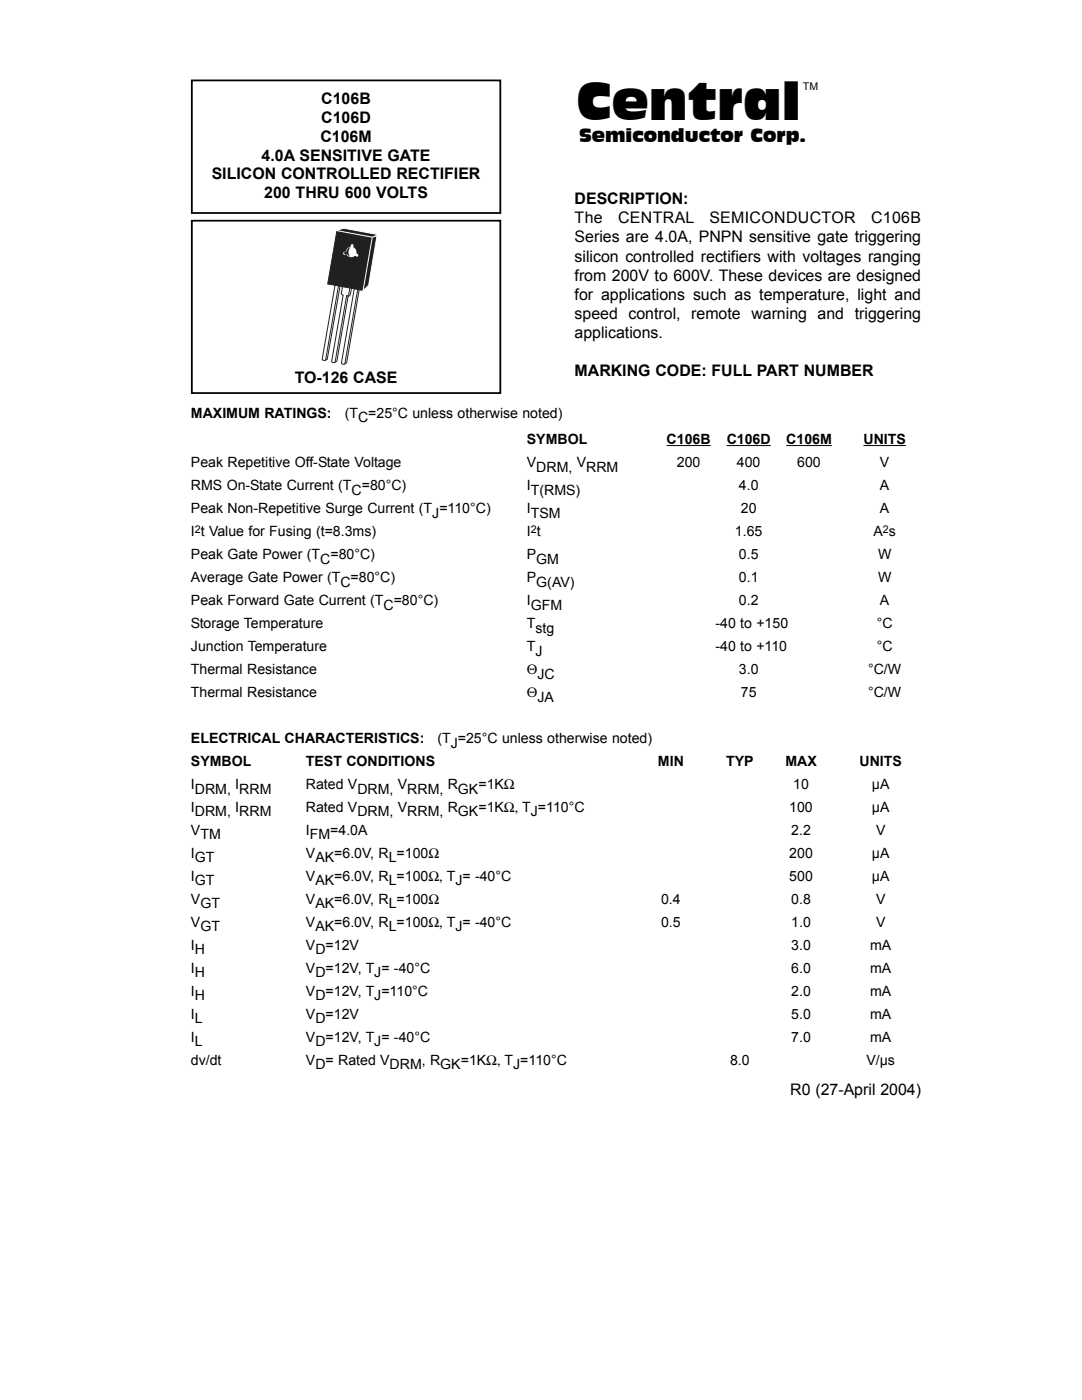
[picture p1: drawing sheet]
<svg xmlns="http://www.w3.org/2000/svg" width="216mm" height="279mm" viewBox="0 0 216 279" stroke-linecap="round" stroke-linejoin="round" font-family="sans-serif">
<defs><g id="words">
<text font-size="9.9" x="115" y="24">Central</text>
<text font-size="3.5" x="115.6" y="28.4">Semiconductor Corp.</text>
<g font-size="3.2">
<text x="64.1" y="20.7">C106B</text>
<text x="63.9" y="28.3">C106M</text>
<text x="64.1" y="24.5">C106D</text>
<text x="42.2" y="35.6">SILICON CONTROLLED RECTIFIER</text>
<text x="52.2" y="32.1">4.0A SENSITIVE GATE</text>
<text x="52.7" y="39.5">200 THRU 600 VOLTS</text>
<text x="114.7" y="40.8">DESCRIPTION:</text>
<text x="114.7" y="44.6">The</text>
<text x="123.3" y="44.6">CENTRAL</text>
<text x="141.5" y="44.6">SEMICONDUCTOR</text>
<text x="173.8" y="44.6">C106B</text>
<text x="114.7" y="48.4">Series are 4.0A, PNPN sensitive gate triggering</text>
<text x="114.7" y="52.2">silicon controlled rectifiers with voltages ranging</text>
<text x="114.7" y="56">from 200V to 600V. These devices are designed</text>
<text x="114.7" y="59.8">for applications such as temperature, light and</text>
<text x="114.7" y="63.6">speed control, remote warning and triggering</text>
<text x="114.7" y="67.4">applications.</text>
<text x="58.8" y="76.3">TO-126 CASE</text>
<text x="114.7" y="75.1">MARKING CODE: FULL PART NUMBER</text>
<text x="157.7" y="218.6">R0 (27-April 2004)</text>
</g>
<g font-size="2.8">
<text x="38.1" y="83.3">MAXIMUM RATINGS:</text>
<text x="68.8" y="83.3">(T</text>
<text x="73.5" y="83.3">=25°C unless otherwise noted)</text>
<text x="71.4" y="84.3">C</text>
<text x="105.1" y="88.6">SYMBOL</text>
<text x="133" y="88.6">C106B</text>
<text x="145" y="88.6">C106D</text>
<text x="156.9" y="88.6">C106M</text>
<text x="172.3" y="88.6">UNITS</text>
<text x="38.1" y="93.2">Peak Repetitive Off-State Voltage</text>
<text x="105.1" y="93.2">V</text>
<text x="107" y="94.2">DRM,</text>
<text x="115.1" y="93.2">V</text>
<text x="117" y="94.2">RRM</text>
<text x="135.1" y="93.2">200</text>
<text x="147" y="93.2">400</text>
<text x="159.1" y="93.2">600</text>
<text x="175.6" y="93.2">V</text>
<text x="38.1" y="97.8">RMS On-State Current (T</text>
<text x="70.2" y="98.7">C</text>
<text x="72.2" y="97.8">=80°C)</text>
<text x="105.1" y="97.8">I</text>
<text x="105.9" y="98.7">T(RMS)</text>
<text x="147.4" y="97.8">4.0</text>
<text x="175.6" y="97.8">A</text>
<text x="38.1" y="102.4">Peak Non-Repetitive Surge Current (T =110°C)</text>
<text x="38.1" y="107">I t Value for Fusing (t=8.3ms)</text>
<text x="86.3" y="103.3">J</text>
<text x="105.1" y="102.4">I</text>
<text x="105.1" y="107">I t</text>
<text x="105.9" y="103.3">TSM</text>
<text x="146.7" y="107">1.65</text>
<text x="147.8" y="102.4">20</text>
<text x="174.3" y="107">A s</text>
<text x="175.6" y="102.4">A</text>
<text x="38.1" y="111.6">Peak Gate Power (T</text>
<text x="63.9" y="112.5">C</text>
<text x="65.9" y="111.6">=80°C)</text>
<text x="105.1" y="111.6">P</text>
<text x="107" y="112.5">GM</text>
<text x="147.4" y="111.6">0.5</text>
<text x="175.2" y="111.6">W</text>
<text x="38.1" y="116.2">Average Gate Power (T</text>
<text x="67.9" y="117.1">C</text>
<text x="70" y="116.2">=80°C)</text>
<text x="105.1" y="116.2">P</text>
<text x="107" y="117.1">G(AV)</text>
<text x="147.4" y="116.2">0.1</text>
<text x="175.2" y="116.2">W</text>
<text x="38.1" y="120.7">Peak Forward Gate Current (T</text>
<text x="38.1" y="125.3">Storage Temperature</text>
<text x="76.5" y="121.7">C</text>
<text x="78.6" y="120.7">=80°C)</text>
<text x="105.1" y="125.3">T</text>
<text x="105.1" y="120.7">I</text>
<text x="105.9" y="121.7">GFM</text>
<text x="142.8" y="125.3">-40 to +150</text>
<text x="147.4" y="120.7">0.2</text>
<text x="174.9" y="125.3">°C</text>
<text x="175.6" y="120.7">A</text>
<text x="38.1" y="129.9">Junction Temperature</text>
<text x="105.1" y="129.9">T</text>
<text x="106.9" y="130.8">J</text>
<text x="106.9" y="126.3">stg</text>
<text x="142.8" y="129.9">-40 to +110</text>
<text x="174.9" y="129.9">°C</text>
<text x="38.1" y="134.5">Thermal Resistance</text>
<text x="105.1" y="134.5">Θ</text>
<text x="107.2" y="135.4">JC</text>
<text x="147.4" y="134.5">3.0</text>
<text x="173.2" y="134.5">°C/W</text>
<text x="38.1" y="139.1">Thermal Resistance</text>
<text x="105.1" y="139.1">Θ</text>
<text x="107.2" y="140">JA</text>
<text x="147.8" y="139.1">75</text>
<text x="173.2" y="139.1">°C/W</text>
<text x="38.1" y="148.3">ELECTRICAL CHARACTERISTICS:</text>
<text x="87.3" y="148.3">(T =25°C unless otherwise noted)</text>
<text x="89.9" y="149.2">J</text>
<text x="38.1" y="152.8">SYMBOL</text>
<text x="61" y="152.8">TEST CONDITIONS</text>
<text x="131.3" y="152.8">MIN</text>
<text x="144.9" y="152.8">TYP</text>
<text x="156.7" y="152.8">MAX</text>
<text x="171.5" y="152.8">UNITS</text>
<text x="38.1" y="157.4">I</text>
<text x="38.9" y="158.4">DRM, RRM</text>
<text x="47" y="157.4">I</text>
<text x="61" y="157.4">Rated V</text>
<text x="71.3" y="158.4">DRM,</text>
<text x="79.4" y="157.4">V</text>
<text x="81.3" y="158.4">RRM,</text>
<text x="89.3" y="157.4">R</text>
<text x="91.4" y="158.4">GK</text>
<text x="95.5" y="157.4">=1KΩ</text>
<text x="158.3" y="157.4">10</text>
<text x="174" y="157.4">µA</text>
<text x="38.1" y="162">I</text>
<text x="38.1" y="166.6">V</text>
<text x="38.9" y="162.9">DRM, RRM</text>
<text x="40" y="167.5">TM</text>
<text x="47" y="162">I</text>
<text x="61" y="162">Rated V</text>
<text x="61" y="166.6">I</text>
<text x="61.8" y="167.5">FM</text>
<text x="65.9" y="166.6">=4.0A</text>
<text x="71.3" y="162.9">DRM,</text>
<text x="79.4" y="162">V</text>
<text x="81.3" y="162.9">RRM,</text>
<text x="89.3" y="162">R</text>
<text x="91.4" y="162.9">GK</text>
<text x="95.5" y="162">=1KΩ, T =110°C</text>
<text x="105.9" y="162.9">J</text>
<text x="157.5" y="162">100</text>
<text x="157.9" y="166.6">2.2</text>
<text x="174" y="162">µA</text>
<text x="174.8" y="166.6">V</text>
<text x="38.1" y="171.2">I</text>
<text x="38.9" y="172.1">GT</text>
<text x="61" y="171.2">V</text>
<text x="62.9" y="172.1">AK</text>
<text x="66.7" y="171.2">=6.0V, R =100Ω</text>
<text x="77.6" y="172.1">L</text>
<text x="157.5" y="171.2">200</text>
<text x="174" y="171.2">µA</text>
<text x="38.1" y="175.8">I</text>
<text x="38.9" y="176.7">GT</text>
<text x="61" y="175.8">V</text>
<text x="62.9" y="176.7">AK</text>
<text x="66.7" y="175.8">=6.0V, R =100Ω, T = -40°C</text>
<text x="77.6" y="176.7">L</text>
<text x="90.9" y="176.7">J</text>
<text x="157.5" y="175.8">500</text>
<text x="174" y="175.8">µA</text>
<text x="38.1" y="180.4">V</text>
<text x="38.1" y="184.9">V</text>
<text x="40" y="181.3">GT</text>
<text x="40" y="185.9">GT</text>
<text x="61" y="180.4">V</text>
<text x="61" y="184.9">V</text>
<text x="62.9" y="181.3">AK</text>
<text x="62.9" y="185.9">AK</text>
<text x="66.7" y="180.4">=6.0V, R =100Ω</text>
<text x="66.7" y="184.9">=6.0V, R =100Ω, T = -40°C</text>
<text x="77.6" y="181.3">L</text>
<text x="77.6" y="185.9">L</text>
<text x="90.9" y="185.9">J</text>
<text x="131.9" y="184.9">0.5</text>
<text x="131.9" y="180.4">0.4</text>
<text x="157.9" y="184.9">1.0</text>
<text x="157.9" y="180.4">0.8</text>
<text x="174.8" y="184.9">V</text>
<text x="174.8" y="180.4">V</text>
<text x="38.1" y="189.5">I</text>
<text x="38.9" y="190.5">H</text>
<text x="61" y="189.5">V</text>
<text x="62.9" y="190.5">D</text>
<text x="65" y="189.5">=12V</text>
<text x="157.9" y="189.5">3.0</text>
<text x="173.6" y="189.5">mA</text>
<text x="38.1" y="194.1">I</text>
<text x="38.9" y="195.1">H</text>
<text x="61" y="194.1">V</text>
<text x="62.9" y="195.1">D</text>
<text x="65" y="194.1">=12V, T = -40°C</text>
<text x="74.7" y="195.1">J</text>
<text x="157.9" y="194.1">6.0</text>
<text x="173.6" y="194.1">mA</text>
<text x="38.1" y="198.7">I</text>
<text x="38.1" y="203.3">I</text>
<text x="38.9" y="199.6">H</text>
<text x="61" y="198.7">V</text>
<text x="61" y="203.3">V</text>
<text x="62.9" y="199.6">D</text>
<text x="65" y="198.7">=12V, T =110°C</text>
<text x="65" y="203.3">=12V</text>
<text x="74.7" y="199.6">J</text>
<text x="157.9" y="198.7">2.0</text>
<text x="157.9" y="203.3">5.0</text>
<text x="173.6" y="198.7">mA</text>
<text x="173.6" y="203.3">mA</text>
<text x="38.1" y="207.9">I</text>
<text x="38.9" y="204.2">L</text>
<text x="38.9" y="208.8">L</text>
<text x="61" y="207.9">V</text>
<text x="62.9" y="204.2">D</text>
<text x="62.9" y="208.8">D</text>
<text x="65" y="207.9">=12V, T = -40°C</text>
<text x="74.7" y="208.8">J</text>
<text x="157.9" y="207.9">7.0</text>
<text x="173.6" y="207.9">mA</text>
<text x="38.1" y="212.5">dv/dt</text>
<text x="61" y="212.5">V</text>
<text x="62.9" y="213.4">D</text>
<text x="65" y="212.5">= Rated V</text>
<text x="77.7" y="213.4">DRM</text>
<text x="84.2" y="212.5">, R</text>
<text x="87.9" y="213.4">GK</text>
<text x="91.9" y="212.5">=1KΩ, T =110°C</text>
<text x="102.4" y="213.4">J</text>
<text x="145.7" y="212.5">8.0</text>
<text x="172.9" y="212.5">V/µs</text>
</g>
<g font-size="2.1">
<text x="160.2" y="17.9">TM</text>
<text x="38.9" y="106.3">2</text>
<text x="105.9" y="106.3">2</text>
<text x="176.2" y="106.3">2</text>
</g>
</g></defs>
<path d="M38.3 16.1h61.5v26.4h-61.5z" fill="none" stroke="#000" stroke-width=".35"/>
<path d="M70 49l.2-.1 .2 .2v.4l.5 .5v.4a.33 .33 0 0 1 .3 .5 .33 .33 0 0 1-.6 .1 .97 .97 0 0 1-1.4-.2 .3 .3 0 0 1-.5-.1 .3 .3 0 0 1 .3-.5l.4-.5 .5-.3z" fill-rule="evenodd" fill="#231f20"/>
<circle cx="70.3" cy="49.1" r=".46" fill="#fff"/>
<circle cx="70.8" cy="50.4" r="1.15" fill="#fff" stroke="#fff" stroke-width=".2"/>
<path d="M69.2 49.6l-.3 .5-.2 .1a.43 .43 0 0 0-.3 .6 .43 .43 0 0 0 .7 .1 1.18 1.18 0 0 0 1.8 .2l.2 .2a.41 .41 0 0 0 .5-.3 .41 .41 0 0 0-.4-.5v-.6l-.3-.4a.33 .33 0 0 1-.3-.5 .4 .4 0 0 0-.5-.4 .4 .4 0 0 0-.2 .6zM67.2 46.1l7.1 1.3-1.8 10.6-7.1-1.3z" fill-rule="evenodd" fill="#231f20" stroke="#231f20" stroke-width=".2"/>
<path d="M67.2 55.5h.5l.1 .2-2.8 16.1-.2 .1h-.4l-.1-.2zM67.9 57.1l-2.6 14.7M68.7 55.9h.5a.67 .67 0 0 1 .8 .4l-.4 2.5-.1 .2h-.3l-2.3 13.2-.2 .2-.4-.1-.1-.2 2.3-13.2-.3-.1-.1-.3zM70.1 57.6v.1a1.57 1.57 0 0 1-.7 1.5M71 56.3h.5l.1 .2-2.8 16-.2 .2-.4-.1-.1-.2zM71.7 57.9l-2.5 14.6" fill="none" stroke="#231f20" stroke-width=".2"/>
<g fill="#231f20" stroke="#fff" stroke-width=".2">
<path d="M74.3 47.3l.9-.3-1.6 9.9-1.2 1.2z" fill-rule="evenodd"/>
<path d="M67.1 46l1.5-.5 6.9 1.3-1.2 .5z" fill-rule="evenodd"/>
</g>
<path d="M69.5 59.1l-2.3 13-.3 .2M65.3 71.7l-.4 .2M69.1 72.4l-.3 .3" fill="none" stroke="#231f20" stroke-width=".2"/>
<path d="M38.3 44h61.5v34.4h-61.5z" fill="none" stroke="#000" stroke-width=".35"/>
<path d="M114.3 38.1h69.8v41h-69.8z" fill="#fff"/>
<path d="M133 88.9h8.8M145 88.9h8.8M156.9 88.9h9.1M172.3 88.9h8.5" fill="none" stroke="#000" stroke-width=".2"/>
<use href="#words"/>
</svg>
